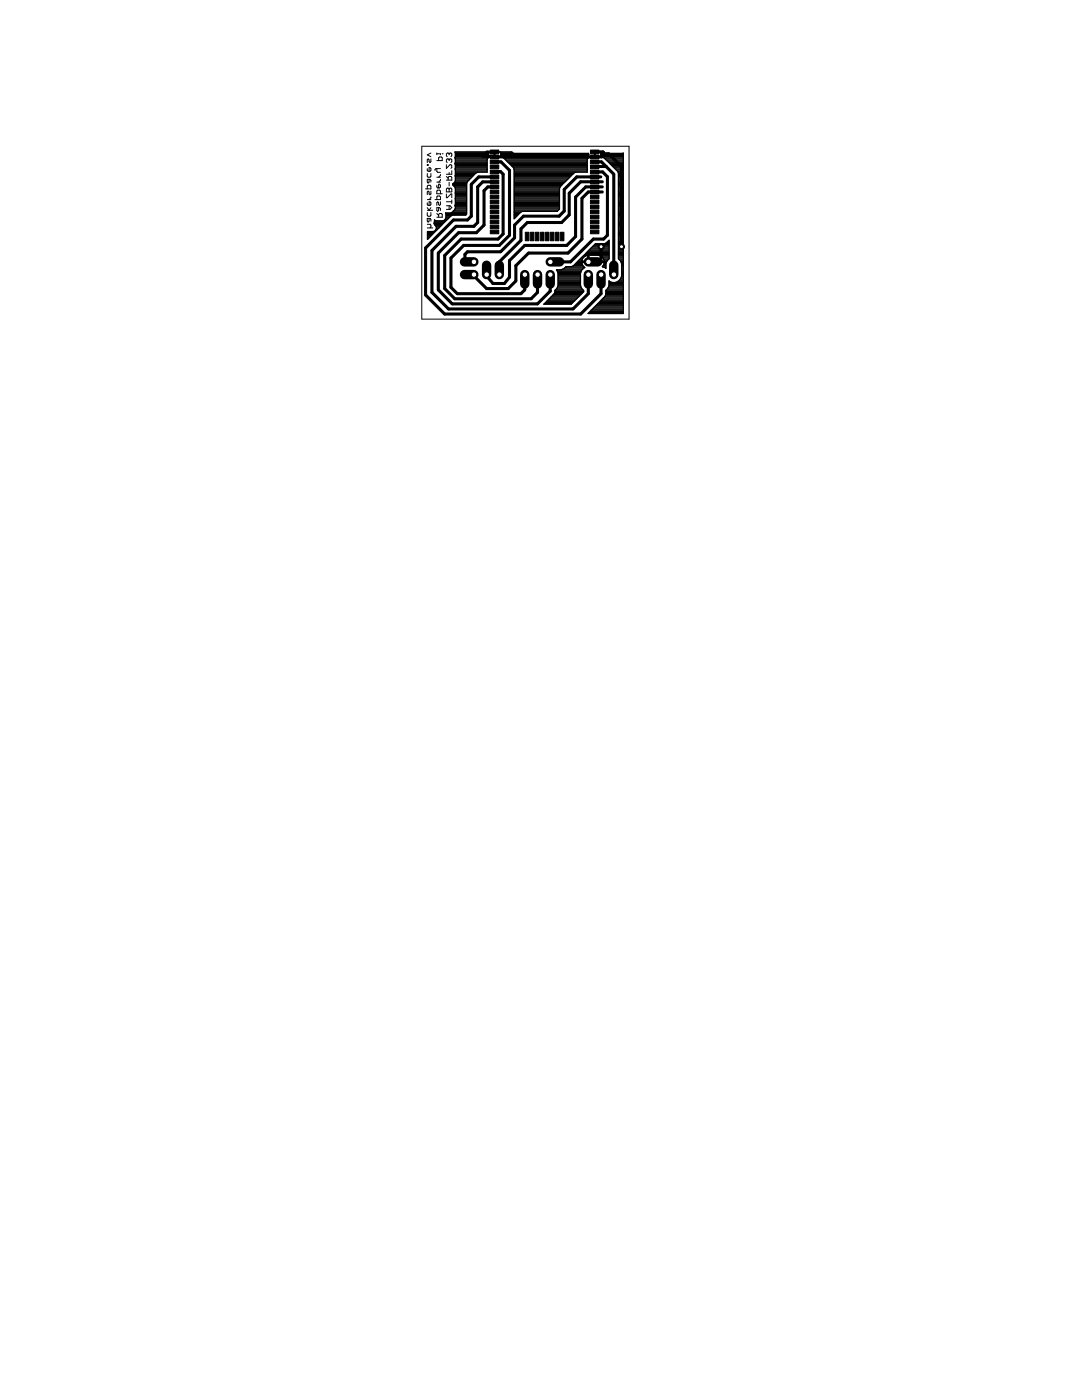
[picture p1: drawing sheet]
<svg xmlns="http://www.w3.org/2000/svg" width="216mm" height="279mm" viewBox="0 0 216 279" stroke-linecap="round" stroke-linejoin="round" font-family="sans-serif">
<g fill="none" stroke="#000" stroke-width=".2">
<path d="M84.9 37.7h1.1v-.6l-.2-.1h-.4l-.1 .1v.6M85.3 32.9h.1v.1h-.1zM85.3 39.8h.7M85.3 34.6v.6l.1 .2h.4l.2-.2v-.6M85.3 33.7v.3l.1 .2h.4l.2-.2v-.3l-.4-.2v.7M85.6 35.8v.5l-.2 .2-.1-.2v-.5h.5l.2 .2v.3M86 31.7v.6l-.2 .1-.4-.7-.1 .2v.5M86 38.1v.6l-.2 .2-.2-.2v-.4l-.2-.2-.1 .2v.6M86 39.3v.2l-.4 .3M86 30.5l-.7 .4 .7 .4M86.8 39.8h1.1v-.5l-.2-.2h-.4l-.1 .2v.5M87.2 32h1v-.5l-.1-.2h-.4l-.2 .2v.5"/>
<path d="M87.2 37v.3l.1 .2h.4l.2-.2v-.3l-.4-.2v.7M87.2 30.7h.7v.2M87.2 30.5v.4M87.2 33.7v.5l.1 .2h.6M87.2 36.3h.7M87.2 35.4h.7M87.9 34.8l-.4 .6M87.9 35.8l-.4 .5M87.9 38.7v-.6l-.2-.1h-.4l-.1 .1v.6h1M87.9 33.7h-.9l-.2 .3M88.2 30.7h.2M89.1 32.9v.7l.7-.7h.2l.1 .2v.3l-.1 .2"/>
<path d="M89.1 35.9h1v-.5l-.1-.2h-.4l-.2 .2v.5M89.1 38.7v.8h.1l.8-.8h.1v.8M89.1 35.2l.3 .4M89.2 37.5l.4 .2 .4-.2 .1 .2v.6h-1v-.6zM89.6 30.7v.2M89.6 31.9v.2M89.6 34.4v.4M89.6 36.4v.7M89.6 37.7v.6M89.6 30.7l.2-.2 .3 .2v.4l-.1 .2M89.6 31.9l.2-.2 .3 .2v.4l-.1 .1M89.6 30.7l-.2-.2-.3 .2v.4l.1 .2"/>
<path d="M89.6 31.9l-.2-.2-.3 .2v.4l.1 .1M90.1 34.1v.7h-1M90.1 39.9v.7M85.3 40.5v.3l.1 .2h.4l.2-.2v-.3l-.4-.2v.7M85.3 45.5h1M85.3 44.8h.5l.2 .1v.4l-.2 .2M85.3 42.4v.6l.1 .2h.4l.2-.2v-.6M85.3 42h1M85.3 41.4l.3 .6 .4-.6M85.6 43.6v.5l-.2 .2-.1-.2v-.5h.5l.2 .2v.3M87.2 43.3h1v-.5l-.1-.2h-.4l-.2 .2v.5M87.2 42.6l.3 .4"/>
<path d="M87.5 41.4v.6l-.2 .2-.1-.2v-.6h.5l.2 .2v.4M87.9 40.3v.5l-.2 .2-.2-.2v-.3l-.2-.2-.1 .2v.5M89.1 41.1h.7l.3 .3-.3 .4h-.7M89.1 40.3h1M89.6 41.1v.7"/>
</g>
<g fill="#000" stroke="#000" stroke-width=".2">
<path d="M97.8 39.9h1.7v.8h-1.7zM97.8 38.9h1.7v.8h-1.7zM97.8 38h1.7v.7h-1.7zM97.8 36.9h1.7v.8h-1.7zM97.8 35.9h1.7v.8h-1.7zM97.8 34.9h1.7v.8h-1.7zM97.8 34h1.7v.7h-1.7zM97.8 32.9h1.7v.8h-1.7zM97.8 31.9h1.7v.8h-1.7zM97.8 30.9h1.7v.8h-1.7zM97.8 30h1.7v.7h-1.7zM117.8 30h1.7v.7h-1.7z"/>
<path d="M117.8 30.9h1.7v.8h-1.7zM117.8 31.9h1.7v.8h-1.7zM117.8 32.9h1.7v.8h-1.7zM117.8 34h1.7v.7h-1.7zM117.8 34.9h1.7v.8h-1.7zM117.8 35.9h1.7v.8h-1.7zM117.8 36.9h1.7v.8h-1.7zM117.8 38h1.7v.7h-1.7zM117.8 38.9h1.7v.8h-1.7zM117.8 39.9h1.7v.8h-1.7zM97.8 45.9h1.7v.8h-1.7zM97.8 44.9h1.7v.8h-1.7z"/>
<path d="M97.8 43.9h1.7v.8h-1.7zM97.8 42.9h1.7v.8h-1.7zM97.8 41.9h1.7v.8h-1.7zM97.8 40.9h1.7v.8h-1.7zM104.8 46.4h.7v1.6h-.7zM105.8 46.4h.7v1.6h-.7zM106.8 46.4h.7v1.6h-.7zM107.8 46.4h.7v1.6h-.7zM108.8 46.4h.7v1.6h-.7zM109.8 46.4h.7v1.6h-.7zM110.8 46.4h.7v1.6h-.7zM111.8 46.4h.7v1.6h-.7z"/>
<path d="M117.8 40.9h1.7v.8h-1.7zM117.8 41.9h1.7v.8h-1.7zM117.8 42.9h1.7v.8h-1.7zM117.8 43.9h1.7v.8h-1.7zM117.8 44.9h1.7v.8h-1.7zM117.8 45.9h1.7v.8h-1.7z"/>
</g>
<g fill="none" stroke="#000" stroke-width=".61">
<path d="M98.7 30.3v.1M98.7 35.3h-3.2l-1.5 1.5v6.3l-.7 .8h-2.8l-5.6 5.6v9.4l3.8 3.8h27.2l4-4.1v-3.8M98.7 32.3h1.3l1.7 1.7v12.9l-2.1 2.1h-7.1l-2.5 2.5v5.8l1.2 1.3h12.7l.8-.8v-3M98.7 37.3h-1.4l-.7 .8v6.8l-1.5 1.5h-3.6l-4 4.1v7.3l2.7 2.8h17.1l2.5-2.5v-3.3M98.7 36.3h-2.4l-1 1v7.1l-.7 .8h-3.6l-4.8 4.8v8.4l3.3 3.3h24.8l3.1-3.1v-3.8M99.4 34.3h-.7l1.2-.1 .5 .6v11.9l-1 1h-7.4l-3.3 3.3v6.6l2 2h15.3l1.3-1.2v-3.6M118.4 30.3h1.9l.1 .6-.3 .4-23.8-.1 .9-.8h1.5M118.6 36.3h.1M118.7 34.3h1.5l1 1v11.6l-.8 .8h-2l-4.6 4.6h-4M118.7 32.3h1.3l2.5 2.5v20M118.7 37.3h.1M118.7 38.3h.1"/>
<path d="M118.7 35.3h.1M119.9 35.3h-4.8l-2.5 2.5v4.3l-1 1h-7.1l-1.8 1.8v2.6l-2.8 2.7h-6.6l-.5 .6v1.5h1.8M120.2 36.3h-4.3l-2.3 2.3v4.3l-1.5 1.5h-6.9l-1.3 1.3v2.3l-4.3 4.3v2.5M120.2 37.3h-3.3l-2 2v7.9l-1.8 1.8h-8.4l-3 3v3.3l-1.1 1.3h-2.2l-1.3-1.5v-.3M120.2 38.3h-2.8l-1.3 1.3v8.1l-2.8 2.8h-7.8l-2.6 2.5v3.1l-1.5 1.5h-4.3l-2.5-2.5v-.3M120.4 30.7h1.1l2.5 2.5v16M120.9 33.2l-2.2 .1M119.9 49.2v2.8l-.2 .3h-2.3"/>
</g>
<g fill="none" stroke="#000" stroke-width=".25">
<path d="M90.3 36.8h2.8M90.5 36.6h2.6M90.5 37h2.6M90.7 37.3h2.4M90.7 36.4h2.5M90.8 36.3l-.5 .4v.2l.6 .7v1M90.8 32.6h6.4M90.8 31.5h6.6M90.8 30.4h6.7M90.8 35.1h3.7M90.8 33.7h6.4M90.8 37.5h2.3"/>
<path d="M90.8 36.2h2.5M90.9 31.3h33.5M90.9 30.6h6.6M90.9 31.7l-.1 1 .1 1.2M90.9 33.9v1.4M90.9 35.3l-.1 1M90.9 38.6l-.1 2.4 .1 .3M90.9 39.9h2.2M90.9 39.7h2.2M90.9 39.5h2.2M90.9 39.3h2.2M90.9 39.1h2.2"/>
<path d="M90.9 38.8h2.2M90.9 38.6h2.2M90.9 38.4h2.2M90.9 38.2h2.2M90.9 37.9h2.2M90.9 37.7h2.2M90.9 35.9h2.7M90.9 35.7h2.9M90.9 35.5h3.1M90.9 35.3h3.3M90.9 34.8h3.8M90.9 34.6h4"/>
<path d="M90.9 34.2h6.3M90.9 33.9h6.3M90.9 33.5h6.3M90.9 33.3h6.3M90.9 33h6.3M90.9 32.4h6.3M90.9 32.2h6.3M90.9 31.9h6.3M90.9 31.7h6.3M90.9 31.1h6.6M90.9 30.8h6.6M93.1 36.6v6.1l-.2 .2h-2.6l-.3 .2-4.7 4.7v-1.6h1.2a.77 .77 0 0 0 .6-.6 .77 .77 0 0 0-.4-.8"/>
<path d="M95.4 34.4l-.4 .1-1.7 1.8-.2 .3M97.2 33.8h.1M97.2 32.8h-6.4M97.5 30.4v.4M97.5 30.8v.5M98.6 30.6h.1M98.6 30.3v1h-1.1l-.3 .5v2.6h-6.3M98.6 31.1h.1M98.6 30.8h.1M98.6 30.4h.1M98.7 30.3v1l1.5 .1 .3 .1 2 2M99.9 30.8v.5"/>
<path d="M99.9 30.8h.1M99.9 30.8h17.6M99.9 30.6h17.5l.1 .2M99.9 30.4v.4M99.9 31.1h17.5M99.9 30.4h2.3M100.5 31.5h16.9M100.7 31.7h16.5M100.9 31.9h16.3M101.2 32.2h16M101.4 32.4h15.8M101.6 32.6h15.6"/>
<path d="M101.8 32.8h15.4M102 33h15.2M102.3 33.3h14.9M102.5 33.5l.1 .3v9.9l1.3-1.4M102.5 33.5h14.7M102.5 30.6l-.4-.3h-11.3l.1 1.4M102.6 33.7h14.6M102.6 34.4h14.6v-2.6l.2-.5h1.2v-.7h.1v.7l1.5 .1 .3 .1 2.8 2.7 .1 .4v17l.4 .4 .2 .6v2.5l-.2 .6M102.6 39.9h9M102.6 39.7h9M102.6 39.5h9M102.6 39.3h9"/>
<path d="M102.6 39.1h9M102.6 38.8h9M102.6 38.6h9M102.6 38.4h9M102.6 38.2h9M102.6 37.9h9M102.6 37.7h9M102.6 37.5h9.1M102.6 37.3h9.2M102.6 37h9.4M102.6 36.8h9.6M102.6 36.6h9.9"/>
<path d="M102.6 36.4h10.1M102.6 36.2h10.3M102.6 35.9h10.5M102.6 35.7h10.7M102.6 35.5h11M102.6 35.3h11.2M102.6 35.1h11.4M102.6 34.8h11.6M102.6 34.6h11.8M102.6 34.2h14.6M102.6 33.9h14.6M111.8 37.3l-.2 .3v4.1"/>
<path d="M114.3 34.8l-2.5 2.5M114.3 34.8h.1M114.9 34.4l-.6 .4M117.2 33.8h.1M117.2 32.8h.1M117.5 30.8l-.1 .5M118.6 31.1h.1M118.6 30.8h.1M119.9 30.8v.5M119.9 30.8h4.5M119.9 31.1h4.5M120.5 31.5h3.9"/>
<path d="M120.8 31.7h3.6M121 31.9h3.4M121.2 32.2h3.2M121.4 32.4h3M121.6 32.6h2.8M121.9 32.8h2.5M122.1 33h2.3M122.3 33.3h2.1M122.5 33.5h1.9M122.8 33.7h1.6M123 33.9h1.4M123.2 34.2h1.2"/>
<path d="M123.3 34.4h1.1M123.4 39.9h1M123.4 39.7h1M123.4 39.5h1M123.4 39.3h1M123.4 39.1h1M123.4 38.8h1M123.4 38.6h1M123.4 38.4h1M123.4 38.2h1M123.4 37.9h1M123.4 37.7h1"/>
<path d="M123.4 37.5h1M123.4 37.3h1M123.4 37h1M123.4 36.8h1M123.4 36.6h1M123.4 36.4h1M123.4 36.2h1M123.4 35.9h1M123.4 35.7h1M123.4 35.5h1M123.4 35.3h1M123.4 35.1h1"/>
<path d="M123.4 34.8h1M123.4 34.6h1M124.3 30.6l.1 32h-7.1l3.4-3.5 .2-.3M124.4 30.6h-4.5v.2M85.3 47.7h.1M85.3 47.5h.3M85.3 47.3h.5M85.3 47h.7M85.3 46.8h1M85.3 46.6h1.2M85.3 46.4h1.4M86.6 46.1h.3"/>
<path d="M86.6 44.6h1.9M86.7 44.4h2M86.7 43.9l-.1 .6 .1 .3M86.7 44.8h1.5M86.7 44.2h2.2M86.7 43.9h.1M86.9 45.9h.2M86.9 45h1.1M87 45.7h.4M87 45.3h.8M87.1 45.5h.5M88.7 43.9h.4"/>
<path d="M88.9 43.7h.5M88.9 42.5h.1M88.9 42.5l.1 1M88.9 42.6h4.2M89 43.5l-.3 .5-.3 .1h-1.4l-.3-.2M89 43.5h.6M89 43.3h.8M89 43h1.1M89 42.8h4M90.2 42.4h.1M90.2 42.4l-1.3 .1M90.2 42.4h2.9"/>
<path d="M90.4 42.1h2.7M90.6 42h.1M90.6 42l-.4 .4M90.7 41.9h2.4M90.8 41h2.3M90.8 41.7h2.3M90.8 40.8h2.3M90.9 41.3v.3l-.3 .4M90.9 41.5h2.2M90.9 41.3h2.2M90.9 40.6h2.2M90.9 40.4h2.2"/>
<path d="M90.9 40.2h2.2M102.6 43.5h.2M102.6 43.3h.4M102.6 43h.6M102.6 42.8h.8M102.6 42.6h1.1M102.6 42.4h1.3M102.6 42.1h8.6M102.6 41.9h8.8M102.6 41.7h9M102.6 41.5h9M102.6 41.3h9"/>
<path d="M102.6 41h9M102.6 40.8h9M102.6 40.6h9M102.6 40.4h9M102.6 40.2h9M109.3 59.9h5.5M109.5 59.7h5.5M109.7 59.5h5.5M110 59.2h5.4M110.2 59h5.5M110.4 58.8h5.5M110.6 58.6h5.5"/>
<path d="M110.7 58.4h5.6M110.7 58.1h5.8M110.8 57.9h5.6M111 57.7h5.2M111.1 53.9l.3 .6v2.5M111.1 53.9h5M111.2 57.5h4.8M111.2 54.1h4.8M111.3 57.3h4.6M111.3 54.4h4.6M111.3 57h4.5M111.4 56.4h4.4"/>
<path d="M111.4 57l-.3 .6-.4 .4-.1 .6M111.4 56.8h4.4M111.4 56.6h4.4M111.4 56.1h4.4M111.4 55.9h4.4M111.4 55.7h4.4M111.4 55.5h4.4M111.4 55.2h4.4M111.4 55h4.4M111.4 54.8h4.4M111.4 54.6h4.4M111.6 41.7l-.4 .5h-6.9l-.4 .1"/>
<path d="M112.3 53.7h4M112.7 53.5h3.8M112.9 53.3h3.6M114.4 53h1.9M114.6 52.8h1.6M114.9 52.6h1.2M115.3 52.2h2M115.5 51.9h.6M115.7 51.7h.5M115.8 57l.3 .6 .4 .4v.2l-2.5 2.5h-5.5l2.1-2.1M116 51.5h.3M116.1 53.9l-.3 .6v2.5"/>
<path d="M116.1 52.4v.2M116.1 52.6l.4 .7M116.2 51.3h.3M116.4 51h.5M116.5 53.5l-.4 .4M116.5 53.3l.2 .1-.2 .1M116.5 51.3l.8-.4v1.5h-2.2M116.5 51.3l-.4 .8h4.5l-.5-.8M116.6 50.8h4.9M116.9 50.6h4.6M117.1 50.4h4.4M117.3 51.9h.2"/>
<path d="M117.3 51.7h.2M117.3 51.5h.2M117.3 51.3h.2M117.3 51h.2M117.3 50.1h4.2M117.5 52.2h3.6M117.5 49.9h4M117.8 49.7h3.7M118 49.5h3.5M118.2 49.3h3.3M118.4 49h3.1M118.6 48.8h2.9"/>
<path d="M119.7 51h1.8M120 59.9h4.4M120.1 51.3h1.4M120.1 51.3l-.7-.4h-1.9v1.5h3.5M120.2 59.7h4.2M120.3 53.3h.6M120.3 51.5h1.2M120.4 53h.5M120.4 59.5h4M120.5 51.7h1M120.5 52.8h.4M120.5 51.9h.8"/>
<path d="M120.6 52.6l-.4 .6 .6 .3M120.6 52.6h.3M120.6 52.4v.2M120.6 59.2h3.8M120.8 48.6h.7M120.8 59h3.6M120.8 53.5l.1 .1v-1l.2-.6 .4-.4v-3.7l-.9 .7h-1.8l-4.4 4.5-.4 .1h-1.1l-.9 .6h-1l.1 .1M120.8 53.5h.1M120.9 58.8h3.5M120.9 58.6h3.5M120.9 58.4h3.5M120.9 58.1h3.5"/>
<path d="M120.9 57.9h3.5M121.1 48.4h.4M121.2 57.7h3.2M121.3 57.5h3.1M121.3 48.2h.2M121.4 57.3h3M121.5 57h2.9M121.5 56.4h2.9M121.5 57l-.6 1v.8M121.5 56.8h2.9M121.5 56.6h2.9M121.5 56.1h.1"/>
<path d="M121.6 56.1l.6 .3M121.6 56.1l-.1 .9M123.4 56.1l-.6 .3M123.4 56.1h1M123.4 51.5h1M123.4 51.3h1M123.4 51h1M123.4 50.8h1M123.4 50.6h1M123.4 50.4h1M123.4 50.1h1M123.4 49.9h1"/>
<path d="M123.4 49.7h1M123.4 49.5h1M123.4 49.3h1M123.4 49h1M123.4 48.8h1M123.4 48.6h1M123.4 48.4h1M123.4 48.2h1M123.4 47.9h1M123.4 47.7h1M123.4 47.5h1M123.4 47.3h1"/>
<path d="M123.4 47h1M123.4 46.8h1M123.4 46.6h1M123.4 46.4h1M123.4 46.1h1M123.4 45.9h1M123.4 45.7h1M123.4 45.5h1M123.4 45.3h1M123.4 45h1M123.4 44.8h1M123.4 44.6h1"/>
<path d="M123.4 44.4h1M123.4 44.2h1M123.4 43.9h1M123.4 43.7h1M123.4 43.5h1M123.4 43.3h1M123.4 43h1M123.4 42.8h1M123.4 42.6h1M123.4 42.4h1M123.4 42.1h1M123.4 41.9h1"/>
<path d="M123.4 41.7h1M123.4 41.5h1M123.4 41.3h1M123.4 41h1M123.4 40.8h1M123.4 40.6h1M123.4 40.4h1M123.4 40.2h1M123.5 51.7h.9M123.6 55.9h.8M123.7 51.9h.7M123.8 55.7l-.4 .4"/>
<path d="M123.8 55.7h.6M123.8 52.2h.6M123.9 55.5h.5M124 52.4h.4M124 55.2h.4M124 55h.4M124 54.8h.4M124 54.6h.4M124 54.4h.4M124 54.1h.4M124 53.9h.4M124 53.7h.4"/>
<path d="M124 53.5h.4M124 53.3h.4M124 53h.4M124 52.8h.4M124 52.6h.4M108.6 60.6h5.5M108.9 60.4h5.4M109.1 60.1h5.5M117.5 62.4h6.9M117.8 62.1h6.6M118 61.9h6.4M118.2 61.7h6.2"/>
<path d="M118.4 61.5h6M118.6 61.3h5.8M118.9 61h5.5M119.1 60.8h5.3M119.3 60.6h5.1M119.5 60.4h4.9M119.7 60.1h4.7"/>
</g>
<path d="M118.7 36.3h.1" fill="none" stroke="#000" stroke-width=".42"/>
<g fill="#000">
<circle cx="118.7" cy="38.3" r=".31"/>
<circle cx="118.7" cy="37.3" r=".31"/>
</g>
<path d="M99.6 52.9v1.9" fill="none" stroke="#000" stroke-width="1.9"/>
<circle cx="99.7" cy="54.8" r=".55" fill="#fff" stroke="#000" stroke-width=".2"/>
<path d="M97.1 52.9v1.9" fill="none" stroke="#000" stroke-width="1.9"/>
<circle cx="97.1" cy="54.8" r=".55" fill="#fff" stroke="#000" stroke-width=".2"/>
<path d="M92.7 54.8h1.9" fill="none" stroke="#000" stroke-width="1.9"/>
<circle cx="94.6" cy="54.8" r=".55" fill="#fff" stroke="#000" stroke-width=".2"/>
<path d="M92.7 52.3h1.9" fill="none" stroke="#000" stroke-width="1.9"/>
<circle cx="94.6" cy="52.3" r=".55" fill="#fff" stroke="#000" stroke-width=".2"/>
<path d="M117.4 52.3h1.9" fill="none" stroke="#000" stroke-width="1.9"/>
<circle cx="117.4" cy="52.3" r=".55" fill="#fff" stroke="#000" stroke-width=".2"/>
<path d="M122.5 52.9v1.9" fill="none" stroke="#000" stroke-width="1.9"/>
<circle cx="122.5" cy="54.8" r=".55" fill="#fff" stroke="#000" stroke-width=".2"/>
<path d="M109.8 52.3h1.9" fill="none" stroke="#000" stroke-width="1.9"/>
<circle cx="109.8" cy="52.3" r=".55" fill="#fff" stroke="#000" stroke-width=".2"/>
<path d="M104.7 54.8v1.9" fill="none" stroke="#000" stroke-width="1.9"/>
<circle cx="104.7" cy="54.8" r=".55" fill="#fff" stroke="#000" stroke-width=".2"/>
<path d="M107.3 54.8v1.9" fill="none" stroke="#000" stroke-width="1.9"/>
<circle cx="107.3" cy="54.8" r=".55" fill="#fff" stroke="#000" stroke-width=".2"/>
<path d="M109.8 54.8v1.9" fill="none" stroke="#000" stroke-width="1.9"/>
<circle cx="109.8" cy="54.8" r=".55" fill="#fff" stroke="#000" stroke-width=".2"/>
<path d="M119.9 54.8v1.9" fill="none" stroke="#000" stroke-width="1.9"/>
<circle cx="120" cy="54.8" r=".55" fill="#fff" stroke="#000" stroke-width=".2"/>
<path d="M117.4 54.8v1.9" fill="none" stroke="#000" stroke-width="1.9"/>
<circle cx="117.4" cy="54.8" r=".55" fill="#fff" stroke="#000" stroke-width=".2"/>
<circle cx="120" cy="49.2" r=".59" fill="#000" stroke="#000" stroke-width=".2"/>
<circle cx="120" cy="49.2" r=".4" fill="#fff" stroke="#000" stroke-width=".2"/>
<circle cx="124" cy="49.2" r=".59" fill="#000" stroke="#000" stroke-width=".2"/>
<circle cx="124" cy="49.2" r=".4" fill="#fff" stroke="#000" stroke-width=".2"/>
<path d="M84.2 29.2v34.5M84.2 29.2h41.3v34.5h-41.3" fill="none" stroke="#000" stroke-width=".2"/>
</svg>
